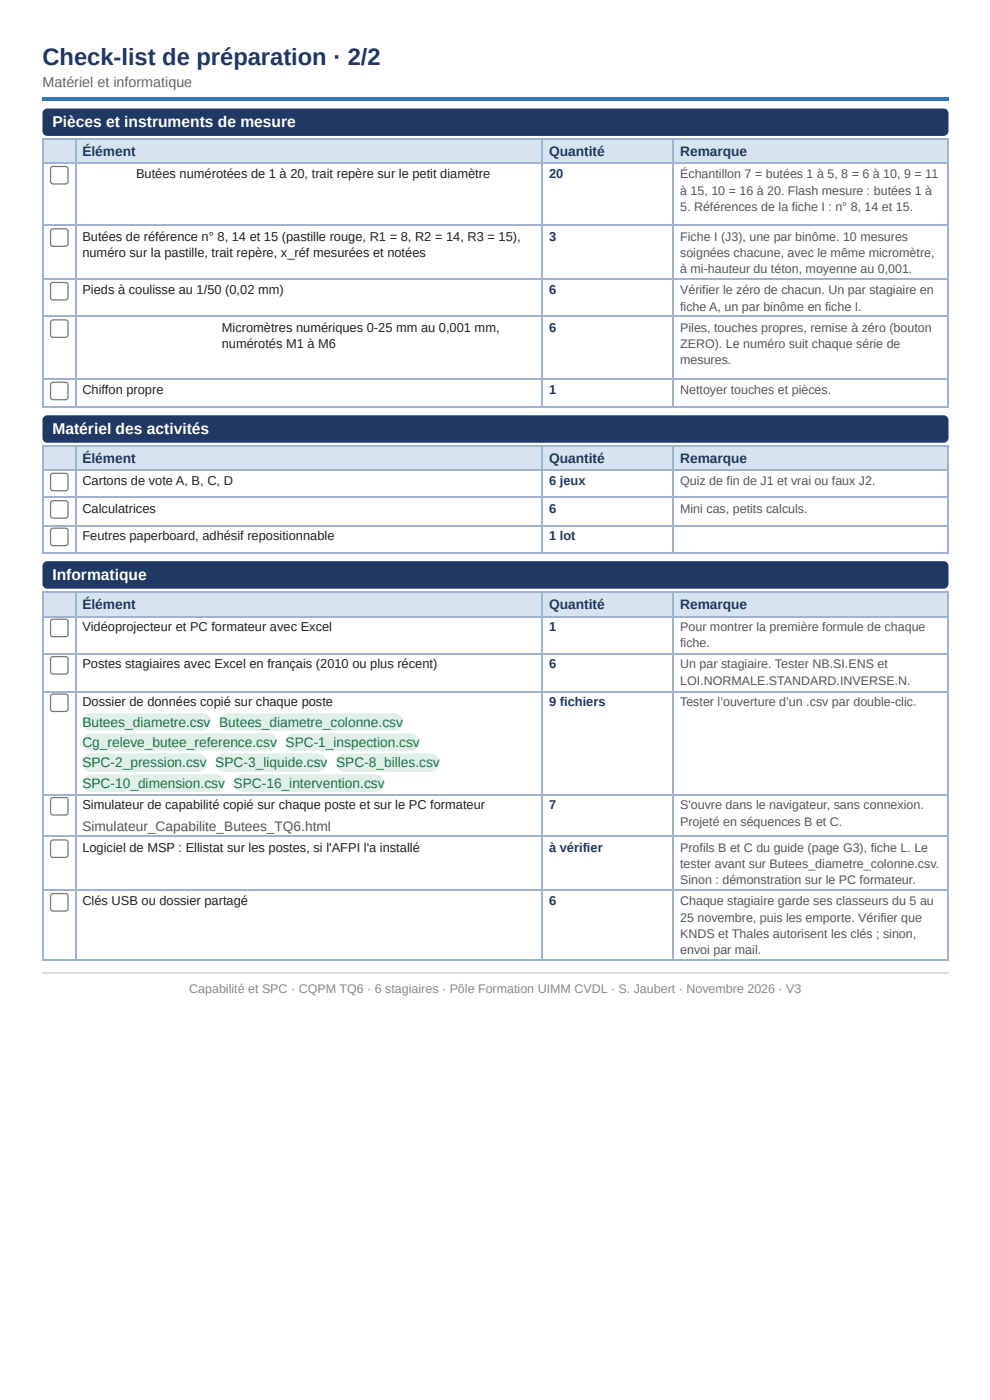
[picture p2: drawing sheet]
<svg xmlns="http://www.w3.org/2000/svg" width="210mm" height="297mm" viewBox="0 0 210 297" stroke-linecap="round" stroke-linejoin="round" font-family="sans-serif">
<defs><g id="words">
<text font-size="5" fill="#1f3864" x="9" y="13.8">Check-list de préparation · 2/2</text>
<g font-size="3.3" fill="#fff">
<text x="11.1" y="27">Pièces et instruments de mesure</text>
<text x="11.1" y="92.1">Matériel des activités</text>
<text x="11.1" y="123">Informatique</text>
</g>
<text font-size="3" fill="#666" x="9" y="18.5">Matériel et informatique</text>
<g font-size="2.9" fill="#1f3864">
<text x="17.5" y="33.1">Élément</text>
<text x="116.4" y="33.1">Quantité</text>
<text x="144.2" y="33.1">Remarque</text>
<text x="17.5" y="98.2">Élément</text>
<text x="116.4" y="98.2">Quantité</text>
<text x="144.2" y="98.2">Remarque</text>
<text x="17.5" y="129.1">Élément</text>
<text x="116.4" y="129.1">Quantité</text>
<text x="144.2" y="129.1">Remarque</text>
</g>
<g font-size="2.9" fill="#1a7340">
<text x="17.5" y="154.3">Butees_diametre.csv Butees_diametre_colonne.csv</text>
<text x="17.5" y="158.5">Cg_releve_butee_reference.csv SPC-1_inspection.csv</text>
<text x="17.5" y="162.7">SPC-2_pression.csv SPC-3_liquide.csv SPC-8_billes.csv</text>
<text x="17.5" y="167.2">SPC-10_dimension.csv SPC-16_intervention.csv</text>
</g>
<text font-size="2.9" fill="#555" x="17.5" y="176.2">Simulateur_Capabilite_Butees_TQ6.html</text>
<g font-size="2.7" fill="#222">
<text x="28.8" y="37.8">Butées numérotées de 1 à 20, trait repère sur le petit diamètre</text>
<text x="17.5" y="51.1">Butées de référence n° 8, 14 et 15 (pastille rouge, R1 = 8, R2 = 14, R3 = 15),</text>
<text x="17.5" y="54.5">numéro sur la pastille, trait repère, x_réf mesurées et notées</text>
<text x="17.5" y="62.4">Pieds à coulisse au 1/50 (0,02 mm)</text>
<text x="47" y="70.4">Micromètres numériques 0-25 mm au 0,001 mm,</text>
<text x="47" y="73.8">numérotés M1 à M6</text>
<text x="17.5" y="83.6">Chiffon propre</text>
<text x="17.5" y="102.9">Cartons de vote A, B, C, D</text>
<text x="17.5" y="108.7">Calculatrices</text>
<text x="17.5" y="114.6">Feutres paperboard, adhésif repositionnable</text>
<text x="17.5" y="133.9">Vidéoprojecteur et PC formateur avec Excel</text>
<text x="17.5" y="141.8">Postes stagiaires avec Excel en français (2010 ou plus récent)</text>
<text x="17.5" y="149.8">Dossier de données copié sur chaque poste</text>
<text x="17.5" y="171.7">Simulateur de capabilité copié sur chaque poste et sur le PC formateur</text>
<text x="17.5" y="180.7">Logiciel de MSP : Ellistat sur les postes, si l'AFPI l'a installé</text>
<text x="17.5" y="192.1">Clés USB ou dossier partagé</text>
</g>
<g font-size="2.7" fill="#1f3864">
<text x="116.4" y="37.8">20</text>
<text x="116.4" y="51.1">3</text>
<text x="116.4" y="62.4">6</text>
<text x="116.4" y="70.4">6</text>
<text x="116.4" y="83.6">1</text>
<text x="116.4" y="102.9">6 jeux</text>
<text x="116.4" y="108.7">6</text>
<text x="116.4" y="114.6">1 lot</text>
<text x="116.4" y="133.9">1</text>
<text x="116.4" y="141.8">6</text>
<text x="116.4" y="149.8">9 fichiers</text>
<text x="116.4" y="171.7">7</text>
<text x="116.4" y="180.7">à vérifier</text>
<text x="116.4" y="192.1">6</text>
</g>
<g font-size="2.6" fill="#555">
<text x="144.2" y="37.8">Échantillon 7 = butées 1 à 5, 8 = 6 à 10, 9 = 11</text>
<text x="144.2" y="41.3">à 15, 10 = 16 à 20. Flash mesure : butées 1 à</text>
<text x="144.2" y="44.7">5. Références de la fiche I : n° 8, 14 et 15.</text>
<text x="144.2" y="51.1">Fiche I (J3), une par binôme. 10 mesures</text>
<text x="144.2" y="54.5">soignées chacune, avec le même micromètre,</text>
<text x="144.2" y="57.9">à mi-hauteur du téton, moyenne au 0,001.</text>
<text x="144.2" y="62.4">Vérifier le zéro de chacun. Un par stagiaire en</text>
<text x="144.2" y="65.9">fiche A, un par binôme en fiche I.</text>
<text x="144.2" y="70.4">Piles, touches propres, remise à zéro (bouton</text>
<text x="144.2" y="73.8">ZERO). Le numéro suit chaque série de</text>
<text x="144.2" y="77.3">mesures.</text>
<text x="144.2" y="83.6">Nettoyer touches et pièces.</text>
<text x="144.2" y="102.9">Quiz de fin de J1 et vrai ou faux J2.</text>
<text x="144.2" y="108.7">Mini cas, petits calculs.</text>
<text x="144.2" y="133.9">Pour montrer la première formule de chaque</text>
<text x="144.2" y="137.3">fiche.</text>
<text x="144.2" y="141.8">Un par stagiaire. Tester NB.SI.ENS et</text>
<text x="144.2" y="145.3">LOI.NORMALE.STANDARD.INVERSE.N.</text>
<text x="144.2" y="149.8">Tester l’ouverture d’un .csv par double-clic.</text>
<text x="144.2" y="171.7">S'ouvre dans le navigateur, sans connexion.</text>
<text x="144.2" y="175.2">Projeté en séquences B et C.</text>
<text x="144.2" y="180.7">Profils B et C du guide (page G3), fiche L. Le</text>
<text x="144.2" y="184.2">tester avant sur Butees_diametre_colonne.csv.</text>
<text x="144.2" y="187.6">Sinon : démonstration sur le PC formateur.</text>
<text x="144.2" y="192.1">Chaque stagiaire garde ses classeurs du 5 au</text>
<text x="144.2" y="195.5">25 novembre, puis les emporte. Vérifier que</text>
<text x="144.2" y="199">KNDS et Thales autorisent les clés ; sinon,</text>
<text x="144.2" y="202.4">envoi par mail.</text>
</g>
<text font-size="2.6" fill="#888" x="40.1" y="210.6">Capabilité et SPC · CQPM TQ6 · 6 stagiaires · Pôle Formation UIMM CVDL · S. Jaubert · Novembre 2026 · V3</text>
</g></defs>
<path d="M9 20.6h192v.8h-192z" fill="#2e75b6"/>
<path d="M9.3 23.3l.8-.3h189.9a1 1 0 0 1 1 1.1v3.7a1 1 0 0 1-1 1h-189.9a1.06 1.06 0 0 1-1.1-1v-3.7z" fill="#1f3864"/>
<g fill="#d6e4f0">
<path d="M9.3 29.4h6.8v5.3h-6.8z"/>
<path d="M16.1 29.4h99v5.3h-99z"/>
<path d="M115.1 29.4h27.8v5.3h-27.8z"/>
<path d="M142.9 29.4h58.1v5.3h-58.1z"/>
</g>
<path d="M9 29.5h192M9 34.5h192M9.1 29.4v57.1M16 29.4v57.1M115 29.4v57.1M142.7 29.4v57.1M9 47.8h192M9 59.1h192M9 67.1h192M9 80.3h192M9 86.4h192" fill="none" stroke="#9fb3cf" stroke-width=".26"/>
<path d="M200.9 29.4v57.1" fill="none" stroke="#9fb3cf" stroke-width=".23"/>
<path d="M9.3 88.4l.8-.3h189.9a1 1 0 0 1 1 1.1v3.7a1 1 0 0 1-1 1h-189.9a1.06 1.06 0 0 1-1.1-1v-3.7z" fill="#1f3864"/>
<g fill="#d6e4f0">
<path d="M9.3 94.5h6.8v5.2h-6.8z"/>
<path d="M16.1 94.5h99v5.2h-99z"/>
<path d="M115.1 94.5h27.8v5.2h-27.8z"/>
<path d="M142.9 94.5h58.1v5.2h-58.1z"/>
</g>
<path d="M9 94.6h192M9 99.6h192M9.1 94.5v23M16 94.5v23M115 94.5v23M142.7 94.5v23M9 105.4h192M9 111.5h192M9 117.3h192" fill="none" stroke="#9fb3cf" stroke-width=".26"/>
<path d="M200.9 94.5v23" fill="none" stroke="#9fb3cf" stroke-width=".23"/>
<path d="M9.3 119.4l.8-.3h189.9a1 1 0 0 1 1 1v3.7a1 1 0 0 1-1 1.1h-189.9a1.06 1.06 0 0 1-1.1-1.1v-3.7z" fill="#1f3864"/>
<g fill="#d6e4f0">
<path d="M9.3 125.7h6.8v5h-6.8z"/>
<path d="M16.1 125.7h99v5h-99z"/>
<path d="M115.1 125.7h27.8v5h-27.8z"/>
<path d="M142.9 125.7h58.1v5h-58.1z"/>
</g>
<path d="M9 125.5h192M9 130.8h192M9 138.8h192M9.1 125.4v78.3M16 125.4v78.3M115 125.4v78.3M142.7 125.4v78.3M9 146.7h192M9 168.7h192M9 177.4h192M9 188.8h192M9 203.6h192" fill="none" stroke="#9fb3cf" stroke-width=".26"/>
<path d="M200.9 125.4v78.3" fill="none" stroke="#9fb3cf" stroke-width=".23"/>
<path d="M9 206.5h192" fill="none" stroke="#ddd" stroke-width=".26"/>
<path d="M10.8 35.4l.4-.2h2.8l.3 .2 .2 .4v2.8l-.2 .4-.3 .1h-2.8l-.4-.1-.2-.4v-2.8z" fill="#fff"/>
<path d="M10.9 35.5l.3-.2h2.7l.4 .2 .1 .4v2.6l-.1 .4-.4 .1h-2.7l-.3-.1-.2-.4v-2.6z" fill="none" stroke="#767676" stroke-width=".26"/>
<path d="M10.8 48.6l.4-.1h2.8l.3 .1 .2 .4v2.8l-.2 .4-.3 .1h-2.8l-.4-.1-.2-.4v-2.8z" fill="#fff"/>
<path d="M10.9 48.7l.3-.1h2.7l.4 .1 .1 .4v2.6l-.1 .4-.4 .2h-2.7l-.3-.2-.2-.4v-2.6z" fill="none" stroke="#767676" stroke-width=".26"/>
<path d="M10.8 60l.4-.2h2.8l.3 .2 .2 .4v2.8l-.2 .4-.3 .1h-2.8l-.4-.1-.2-.4v-2.8z" fill="#fff"/>
<path d="M10.9 60.1l.3-.2h2.7l.4 .2 .1 .4v2.6l-.1 .4-.4 .1h-2.7l-.3-.1-.2-.4v-2.6z" fill="none" stroke="#767676" stroke-width=".26"/>
<path d="M10.8 67.9l.4-.1h2.8l.3 .1 .2 .4v2.8l-.2 .4-.3 .1h-2.8l-.4-.1-.2-.4v-2.8z" fill="#fff"/>
<path d="M10.9 68l.3-.1h2.7l.4 .1 .1 .4v2.6l-.1 .4-.4 .2h-2.7l-.3-.2-.2-.4v-2.6z" fill="none" stroke="#767676" stroke-width=".26"/>
<path d="M10.8 81.2l.4-.2h2.8l.3 .2 .2 .3v2.8l-.2 .4-.3 .2h-2.8l-.4-.2-.2-.4v-2.8z" fill="#fff"/>
<path d="M10.9 81.2l.3-.1h2.7l.4 .1 .1 .4v2.7l-.1 .3-.4 .2h-2.7l-.3-.2-.2-.3v-2.7z" fill="none" stroke="#767676" stroke-width=".26"/>
<path d="M10.8 100.5l.4-.2h2.8l.3 .2 .2 .4v2.8l-.2 .3-.3 .2h-2.8l-.4-.2-.2-.3v-2.8z" fill="#fff"/>
<path d="M10.9 100.6l.3-.2h2.7l.4 .2 .1 .3v2.7l-.1 .4-.4 .1h-2.7l-.3-.1-.2-.4v-2.7z" fill="none" stroke="#767676" stroke-width=".26"/>
<path d="M10.8 106.3l.4-.1h2.8l.3 .1 .2 .4v2.8l-.2 .4-.3 .1h-2.8l-.4-.1-.2-.4v-2.8z" fill="#fff"/>
<path d="M10.9 106.4l.3-.2h2.7l.4 .2 .1 .4v2.6l-.1 .4-.4 .1h-2.7l-.3-.1-.2-.4v-2.6z" fill="none" stroke="#767676" stroke-width=".26"/>
<path d="M10.8 112.1l.4-.1h2.8l.3 .1 .2 .4v2.8l-.2 .4-.3 .1h-2.8l-.4-.1-.2-.4v-2.8z" fill="#fff"/>
<path d="M10.9 112.2l.3-.1h2.7l.4 .1 .1 .4v2.6l-.1 .4-.4 .2h-2.7l-.3-.2-.2-.4v-2.6z" fill="none" stroke="#767676" stroke-width=".26"/>
<path d="M10.8 131.4l.4-.1h2.8l.3 .1 .2 .4v2.8l-.2 .4-.3 .1h-2.8l-.4-.1-.2-.4v-2.8z" fill="#fff"/>
<path d="M10.9 131.5l.3-.1h2.7l.4 .1 .1 .4v2.6l-.1 .4-.4 .2h-2.7l-.3-.2-.2-.4v-2.6z" fill="none" stroke="#767676" stroke-width=".26"/>
<path d="M10.8 139.4l.4-.2h2.8l.3 .2 .2 .4v2.8l-.2 .3-.3 .2h-2.8l-.4-.2-.2-.3v-2.8z" fill="#fff"/>
<path d="M10.9 139.5l.3-.2h2.7l.4 .2 .1 .3v2.7l-.1 .4-.4 .1h-2.7l-.3-.1-.2-.4v-2.7z" fill="none" stroke="#767676" stroke-width=".26"/>
<path d="M10.8 147.3l.4-.1h2.8l.3 .1 .2 .4v2.8l-.2 .4-.3 .1h-2.8l-.4-.1-.2-.4v-2.8z" fill="#fff"/>
<path d="M10.9 147.4l.3-.2h2.7l.4 .2 .1 .4v2.6l-.1 .4-.4 .1h-2.7l-.3-.1-.2-.4v-2.6z" fill="none" stroke="#767676" stroke-width=".26"/>
<g fill="#e0f0e8">
<path d="M18 151.9l.6-.4 .7-.2h23.6a1.85 1.85 0 0 1 1.8 1.9 1.85 1.85 0 0 1-1.8 1.8h-23.6a1.85 1.85 0 0 1-1.7-1.1 1.85 1.85 0 0 1 .4-2z"/>
<path d="M47.1 151.9l.6-.4 .7-.2h35.2a1.85 1.85 0 0 1 1.9 1.9 1.85 1.85 0 0 1-1.9 1.8h-35.2a1.85 1.85 0 0 1-1.7-1.1 1.85 1.85 0 0 1 .4-2z"/>
<path d="M18 156.1l.6-.4 .7-.1h37.6a1.85 1.85 0 0 1 1.8 1.8 1.85 1.85 0 0 1-1.8 1.9h-37.6a1.85 1.85 0 0 1-1.7-1.2 1.85 1.85 0 0 1 .4-2z"/>
<path d="M61.1 156.1l.6-.4 .7-.1h24.6a1.85 1.85 0 0 1 1.9 1.8 1.85 1.85 0 0 1-1.9 1.9h-24.6a1.85 1.85 0 0 1-1.7-1.2 1.85 1.85 0 0 1 .4-2z"/>
<path d="M18 160.4l.7-.4 .7-.2h22.5a1.98 1.98 0 0 1 2 2 1.98 1.98 0 0 1-2 2h-22.5a1.98 1.98 0 0 1-1.8-1.2 1.98 1.98 0 0 1 .4-2.2z"/>
<path d="M46.4 160.4l.6-.4 .8-.2h19.5a1.98 1.98 0 0 1 2 2 1.98 1.98 0 0 1-2 2h-19.5a1.98 1.98 0 0 1-1.9-1.2 1.98 1.98 0 0 1 .5-2.2z"/>
<path d="M71.8 160.4l.6-.4 .8-.2h17.9a1.98 1.98 0 0 1 2 2 1.98 1.98 0 0 1-2 2h-17.9a1.98 1.98 0 0 1-1.9-1.2 1.98 1.98 0 0 1 .5-2.2z"/>
<path d="M18 164.8l.6-.4 .7-.1h26.5a1.85 1.85 0 0 1 1.8 1.9 1.85 1.85 0 0 1-1.8 1.8h-26.5a1.85 1.85 0 0 1-1.7-1.1 1.85 1.85 0 0 1 .4-2.1z"/>
<path d="M50 164.8l.6-.4 .7-.1h28.3a1.85 1.85 0 0 1 1.9 1.9 1.85 1.85 0 0 1-1.9 1.8h-28.3a1.85 1.85 0 0 1-1.7-1.1 1.85 1.85 0 0 1 .4-2.1z"/>
</g>
<path d="M10.8 169.3l.4-.2h2.8l.3 .2 .2 .4v2.8l-.2 .3-.3 .2h-2.8l-.4-.2-.2-.3v-2.8z" fill="#fff"/>
<path d="M10.9 169.4l.3-.2h2.7l.4 .2 .1 .3v2.7l-.1 .4-.4 .1h-2.7l-.3-.1-.2-.4v-2.7z" fill="none" stroke="#767676" stroke-width=".26"/>
<path d="M10.8 178.3l.4-.2h2.8l.3 .2 .2 .3v2.9l-.2 .3-.3 .2h-2.8l-.4-.2-.2-.3v-2.9z" fill="#fff"/>
<path d="M10.9 178.4l.3-.2h2.7l.4 .2 .1 .3v2.7l-.1 .3-.4 .2h-2.7l-.3-.2-.2-.3v-2.7z" fill="none" stroke="#767676" stroke-width=".26"/>
<path d="M10.8 189.6l.4-.1h2.8l.3 .1 .2 .4v2.8l-.2 .4-.3 .2h-2.8l-.4-.2-.2-.4v-2.8z" fill="#fff"/>
<path d="M10.9 189.7l.3-.1h2.7l.4 .1 .1 .4v2.6l-.1 .4-.4 .2h-2.7l-.3-.2-.2-.4v-2.6z" fill="none" stroke="#767676" stroke-width=".26"/>
<use href="#words"/>
</svg>
